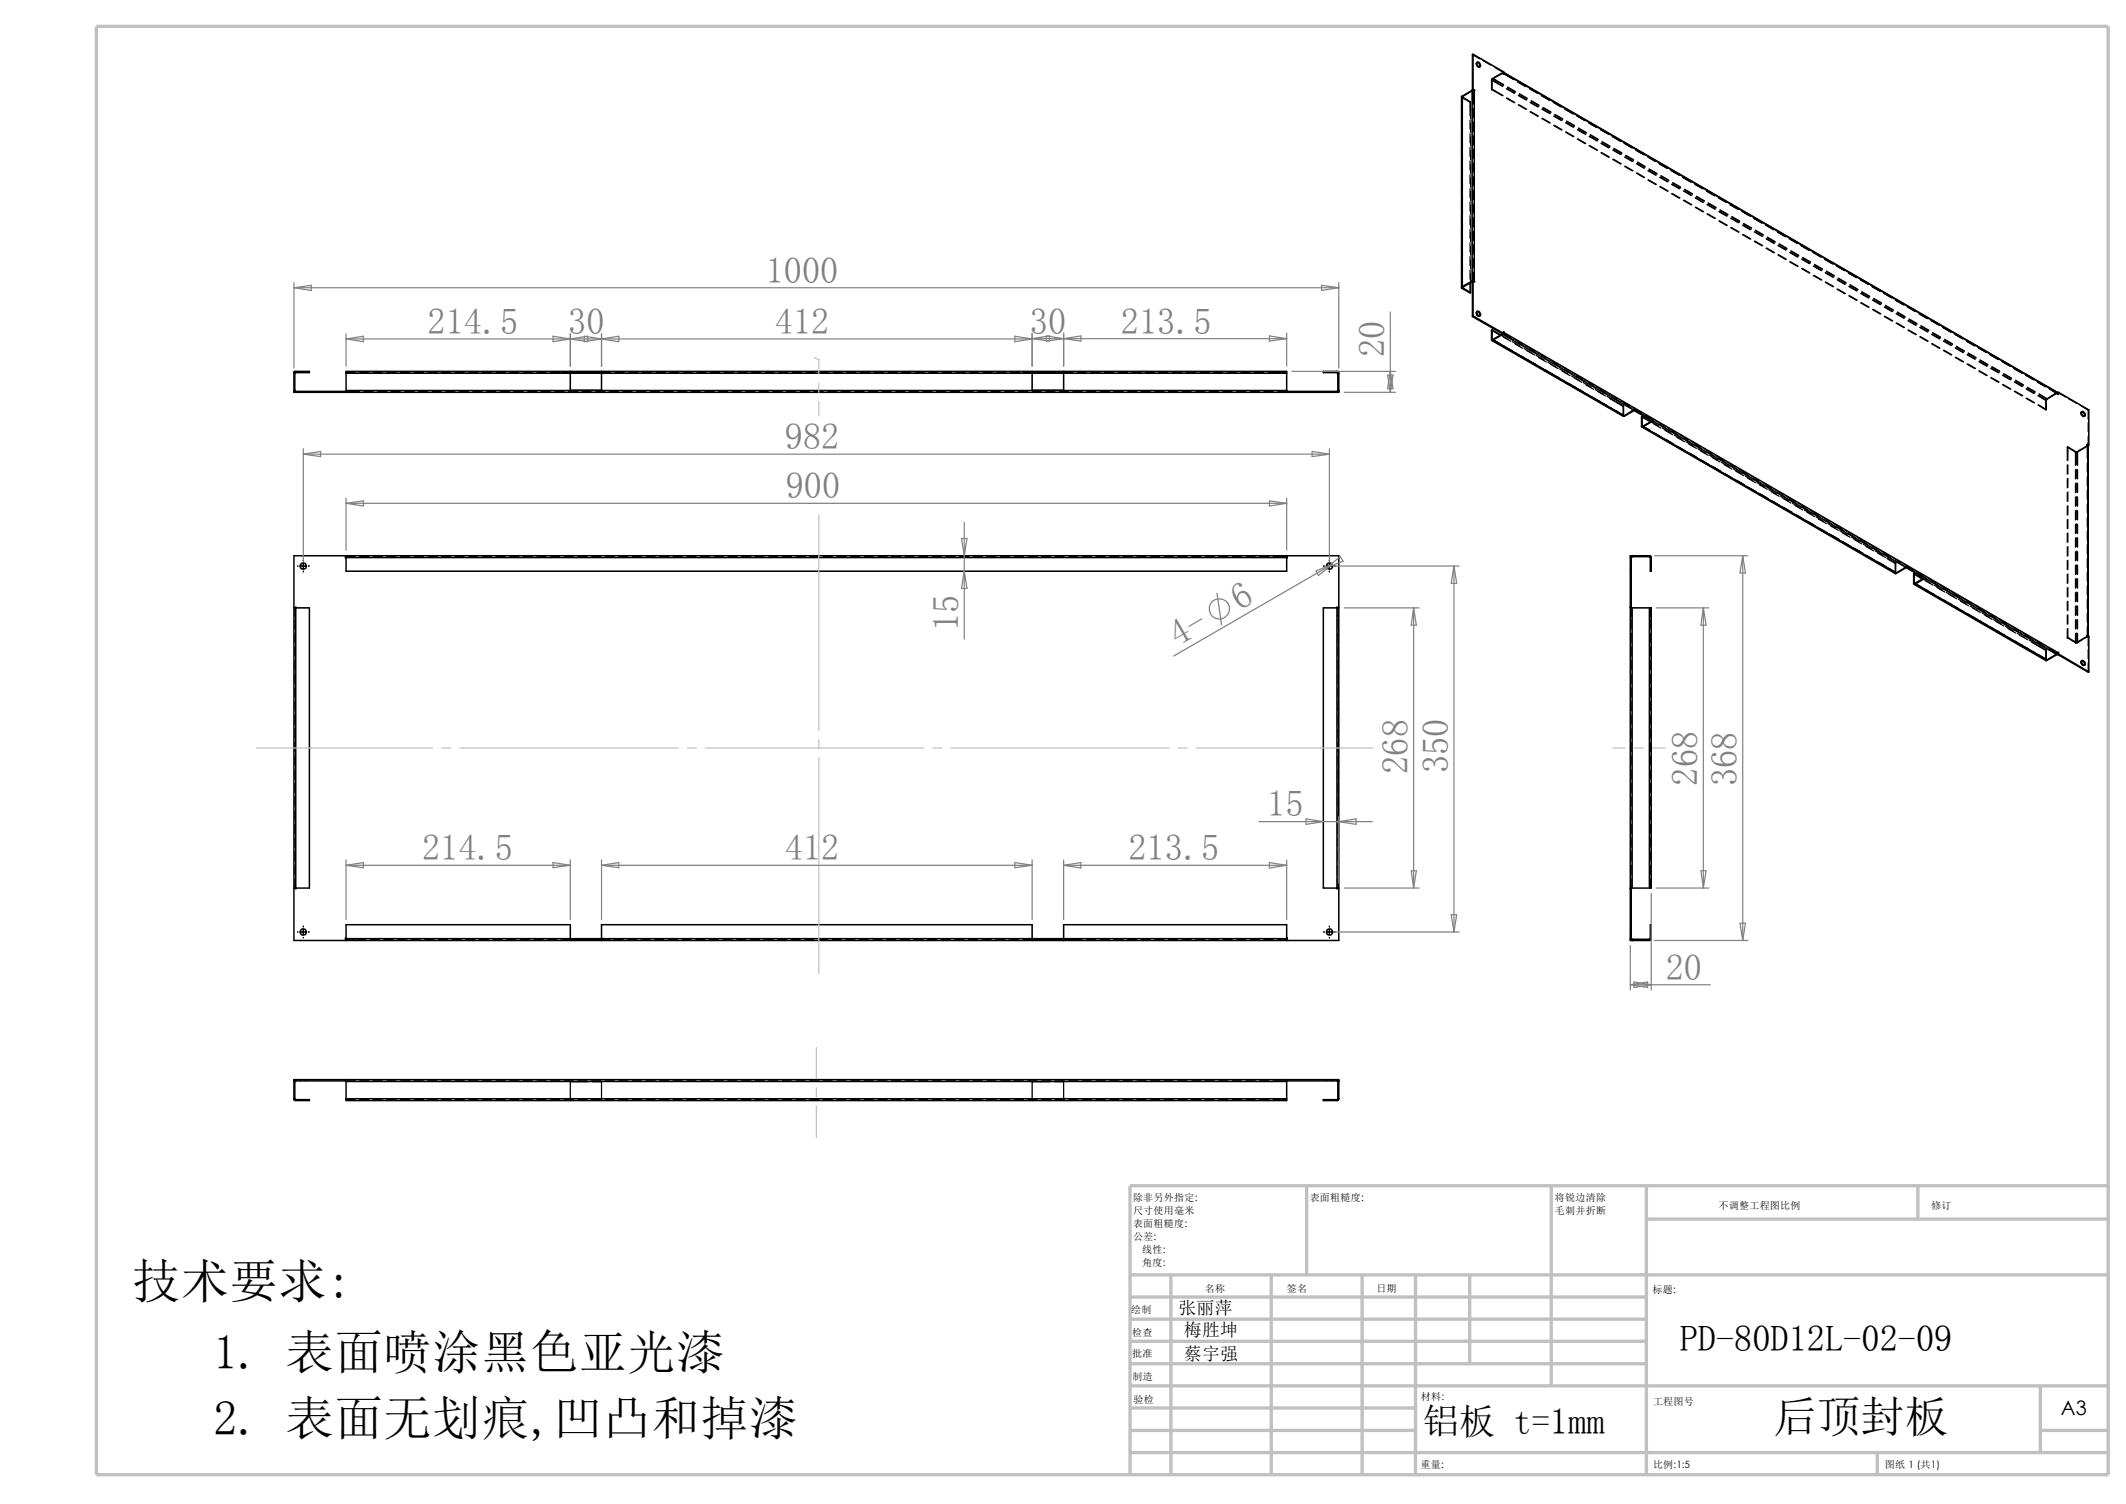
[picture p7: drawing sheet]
<svg xmlns="http://www.w3.org/2000/svg" width="297mm" height="210mm" viewBox="0 0 297 210" stroke-linecap="round" stroke-linejoin="round" font-family="sans-serif">
<defs><g id="words">
<g font-size="6.7">
<text x="18.5" y="181.2">技术要求:</text>
<text x="29.8" y="191.2">1. 表面喷涂黑色亚光漆</text>
<text x="29.8" y="200.4">2. 表面无划痕,凹凸和掉漆</text>
</g>
<text font-size="6.1" x="247.8" y="199.9">后顶封板</text>
<g font-size="5.1" fill="#808080">
<text x="107" y="39.5">1000</text>
<text x="59.7" y="46.6">214.5</text>
<text x="79.4" y="46.6">30</text>
<text x="108.2" y="46.6">412</text>
<text x="143.9" y="46.6">30</text>
<text x="156.6" y="46.6">213.5</text>
<text x="193.4" y="49.8" transform="rotate(-90 193.4 49.8)">20</text>
<text x="109.6" y="62.7">982</text>
<text x="109.8" y="69.6">900</text>
<text x="133.9" y="88.1" transform="rotate(-90 133.9 88.1)">15</text>
<text x="173.2" y="85.3" transform="rotate(-30 173.2 85.3)">6</text>
<text x="164.6" y="90.3" transform="rotate(-30 164.6 90.3)">4-</text>
<text x="202.3" y="108" transform="rotate(-90 202.3 108)">350</text>
<text x="196.7" y="108" transform="rotate(-90 196.7 108)">268</text>
<text x="237.1" y="109.7" transform="rotate(-90 237.1 109.7)">268</text>
<text x="242.7" y="109.8" transform="rotate(-90 242.7 109.8)">368</text>
<text x="177" y="114">15</text>
<text x="59" y="120.1">214.5</text>
<text x="109.6" y="120.1">412</text>
<text x="157.6" y="120.1">213.5</text>
<text x="232.7" y="136.8">20</text>
</g>
<g font-size="5.1">
<text x="234.7" y="188.6">PD-80D12L-02-09</text>
<text x="198.7" y="200.2">铝板 t=1mm</text>
</g>
<text font-size="2.8" x="287.9" y="197.6">A3</text>
<g font-size="2.5">
<text x="164.6" y="183.5">张丽萍</text>
<text x="165.4" y="189.9">蔡宇强</text>
<text x="165.4" y="186.6">梅胜坤</text>
</g>
<g font-size="1.4">
<text x="158.3" y="167.7">除非另外指定:</text>
<text x="183" y="167.7">表面粗糙度:</text>
<text x="217.2" y="167.6">将锐边清除</text>
<text x="158.3" y="169.5">尺寸使用毫米</text>
<text x="158.3" y="171.4">表面粗糙度:</text>
<text x="158.3" y="173.2">公差:</text>
<text x="217.2" y="169.5">毛刺并折断</text>
<text x="240.1" y="168.7">不调整工程图比例</text>
<text x="269.8" y="168.9">修订</text>
<text x="159.6" y="176.8">角度:</text>
<text x="159.6" y="175">线性:</text>
<text x="158" y="183.4">绘制</text>
<text x="168.3" y="180.4">名称</text>
<text x="179.8" y="180.4">签名</text>
<text x="192.3" y="180.4">日期</text>
<text x="230.8" y="180.6">标题:</text>
<text x="158.2" y="189.5">批准</text>
<text x="158.2" y="186.5">检查</text>
<text x="158.2" y="192.7">制造</text>
<text x="158.4" y="195.9">验检</text>
<text x="198.5" y="195.4">材料:</text>
<text x="230.9" y="196.2">工程图号</text>
<text x="198.5" y="204.9">重量:</text>
<text x="230.9" y="204.9">比例:1:5</text>
<text x="263.3" y="204.9">图纸 1 (共1)</text>
</g>
</g></defs>
<g fill="none" stroke="#c0c0c0" stroke-width=".47">
<path d="M13.5 3.7h281v202.2h-281zM157.9 178h136.6M163.6 178v27.9M177.6 178v27.9M182.5 165.6v12.4M190.3 178v27.9M197.7 178v27.9M205.3 178v12.4M216.7 165.6v27.9M230 165.6v40.3M230 170.2h64.5M267.9 165.6v4.6"/>
<path d="M294.5 165.6h-136.6v40.3M157.9 196.6h39.8M157.9 193.5h136.6M157.9 199.7h39.8M157.9 190.4h72.1M157.9 187.3h72.1M157.9 184.2h72.1M157.9 181.1h72.1M285 199.7h9.5M285 193.5v9.3M157.9 202.8h136.6M262.3 202.8v3.1"/>
</g>
<g fill="none" stroke="#000" stroke-width=".17">
<path d="M204.2 13.5v.1M204.2 13.6h.1M204.2 13.6l.1-.1 1.1 .7M204.2 13.5h.1M204.2 13.6l1.2 .7M204.3 13.5v1.9M204.3 15.5v1.8M204.3 17.4v1.8M204.3 19.3v1.8M205.4 14.3v1.8M205.4 16.8v1.2M205.4 18.7v1.2"/>
<path d="M205.4 14.2v2.4M205.4 17.2v1.3M205.4 19.1v1.3M205.4 14.2v.1M205.7 12.6v.1M205.7 7.6l1.1 .6M205.7 12.7v1.8M205.7 15.2v1.2M205.7 17.1v1.2M205.7 19v1.2M205.7 12.7h.2M205.7 12.7l-1.4 .8"/>
<path d="M205.8 12.6l.1 .1M205.9 12.7v1.8M205.9 15.2v1.2M205.9 17.1v1.2M205.9 19v1.2M205.9 12.7h.1M206 12.7h-.1M206.3 8.7l-.1 .2 .1 .3 .4 .2M206.4 8.7h-.1M206.7 9.4h.1M206.8 9.3l-.1 .1M207.2 8.5l1.1 .6"/>
<path d="M208.4 12.5l1.5 .9M208.4 11.2l1.5 .9M208.4 11.2h.1M208.4 12.4l1.6 .9M208.4 11.1l1.6 .9M208.5 11h.1M208.5 11l1.6 .9M208.5 11l-.1 .1v1.4v-1.4M208.5 11l-.1 .1M208.5 10.9l1.6 .9M208.8 9.4l1.2 .7M209.9 10.2l.1 .1"/>
<path d="M209.9 10.1l1.6 .9M209.9 10.1h.2M209.9 10.1v.1M209.9 10.2l.5 .3M209.9 10.1l-1.4 .9M209.9 10.2l-1.4 .8M210 10.1v.2M210 10.3h.1M210 10.2l1.5 .9M210.1 10l-.1 .1M210.1 10.3h-.1M210.4 10.5l1.1 .6"/>
<path d="M210.4 13.7l1.1 .7M210.4 12.4l1.1 .6M210.5 13.7l1.1 .6M210.5 12.4l1.1 .6M210.6 12.1l1.1 .7M210.6 12.2l1.1 .7M212 11.3l1.1 .6M212 11.4l1.2 .7M212 11.4l1.1 .7M212.1 14.6l1.1 .7M212.1 13.3l1.1 .7M212.2 14.6l1.1 .6"/>
<path d="M212.2 13.3l1.1 .6M212.3 13.2l1.1 .6M212.3 13.1l1.1 .6M213.7 12.2l1.1 .7M213.7 12.4l1.1 .6M213.7 15.6l1.1 .7M213.7 14.3l1.1 .6M213.8 15.6l1.1 .6M213.8 14.3l1.1 .6M213.9 14.1l1.1 .6M213.9 14.1l1.1 .7M215.3 13.2l1.1 .6"/>
<path d="M215.3 13.3l1.2 .7M215.4 16.6l1.1 .6M215.4 15.2l1.1 .7M215.5 16.5l1.1 .6M215.5 15.2l1.1 .6M215.6 15.1l1.1 .6M215.6 15l1.1 .6M217 14.1l1.1 .7M217 14.3l1.1 .6M217 17.5l1.1 .7M217 16.2l1.1 .6M217.1 17.5l1.1 .6"/>
<path d="M217.1 16.2l1.1 .6M217.2 16l1.1 .6M217.2 16l1.1 .7M218.6 15.1l1.1 .6M218.6 15.2l1.2 .7M218.7 15.2l1.1 .7M218.7 18.5l1.1 .6M218.7 17.1l1.1 .7M218.8 18.4l1.1 .6M218.8 17.1l1.1 .6M218.9 17l1.1 .6M218.9 16.9l1.1 .6"/>
<path d="M220.3 16l1.1 .7M220.3 16.2l1.1 .6M220.3 19.4l1.1 .7M220.3 18.1l1.1 .7M220.4 19.4l1.1 .6M220.4 18.1l1.1 .6M220.5 17.9l1.1 .6M220.5 17.9l1.1 .7M221.9 17l1.1 .7M221.9 17.1l1.2 .7M222 17.1l1.1 .7M222 19l1.1 .7"/>
<path d="M222.1 19l1.1 .6M222.2 18.9l1.1 .6M222.2 18.8l1.1 .6M223.6 17.9l1.1 .7M223.6 18.1l1.1 .7M223.7 20l1.1 .6M223.8 19.8l1.1 .6M223.8 19.9l1.1 .6M225.2 18.9l1.1 .7M225.2 19l1.2 .7M225.3 19l1.1 .7M226.9 19.9l1.1 .6"/>
<path d="M226.9 20l1.1 .7M204.3 21.2v1.8M204.3 23.1v1.8M204.3 25v1.8M204.3 26.9v1.8M204.3 28.8v1.8M204.3 30.7v1.8M204.3 32.6v1.8M204.3 34.5v1.8M204.3 36.4v1.8M204.3 38.3v1.8M205.4 20.6v1.2"/>
<path d="M205.4 22.5v1.2M205.4 24.4v1.3M205.4 26.3v1.3M205.4 28.2v1.3M205.4 30.1v1.3M205.4 32v1.3M205.4 33.9v1.3M205.4 35.8v1.3M205.4 37.7v1.3M205.4 39.6v1.3M205.4 21v1.3M205.4 22.9v1.3"/>
<path d="M205.4 24.8v1.3M205.4 26.8v1.2M205.4 28.7v1.2M205.4 30.6v1.2M205.4 32.5v1.2M205.4 34.4v1.2M205.4 36.3v1.2M205.4 38.2v1.3M205.7 39.2l.2 .2M205.7 39.3h.2M205.7 38v1.3M205.7 20.9v1.2"/>
<path d="M205.7 22.8v1.2M205.7 24.7v1.3M205.7 26.6v1.3M205.7 28.5v1.3M205.7 30.4v1.3M205.7 32.3v1.3M205.7 34.2v1.3M205.7 36.1v1.3M205.9 38v1.3M205.9 20.9v1.2M205.9 22.8v1.2M205.9 24.7v1.3"/>
<path d="M205.9 26.6v1.3M205.9 28.5v1.3M205.9 30.4v1.3M205.9 32.3v1.3M205.9 34.2v1.3M205.9 36.1v1.3M205.9 39.3v.1M206 39.3h-.1M206 39.3l-.1 .1M222 20.4l1.1 .6M222.1 20.3l1.1 .7M223.6 21.3l1.1 .7"/>
<path d="M223.6 20l1.1 .7M223.7 21.3l1.1 .6M225.3 22.3l1.1 .6M225.3 21l1.1 .6M225.4 22.2l1.1 .7M225.4 20.9l1.1 .6M225.5 20.8l1.1 .6M225.5 20.7l1.1 .6M226.9 23.2l1.1 .7M226.9 21.9l1.1 .7M227 23.2l1.1 .6M227 21.9l1.1 .6"/>
<path d="M227.1 21.7l1.1 .6M227.1 21.8l1.1 .6M228.5 20.8l1.1 .7M228.5 21l1.2 .6M228.6 21l1.1 .6M228.6 24.2l1.1 .6M228.6 22.9l1.1 .6M228.7 24.1l1 .7M228.7 22.8l1 .7M228.8 22.7l1 .6M228.8 22.6l1 .6M230.2 21.8l1 .6"/>
<path d="M230.2 21.9l1.1 .7M230.2 25.1l1.1 .7M230.2 23.8l1.1 .7M230.3 25.1l1.1 .6M230.3 23.8l1.1 .6M230.4 23.6l1.1 .6M230.4 23.7l1.1 .6M231.8 22.7l1.1 .7M231.8 22.9l1.2 .6M231.9 26.1l1.1 .6M231.9 24.8l1.1 .6M231.9 26l1.1 .7"/>
<path d="M231.9 24.7l1.1 .7M232 24.6l1.1 .6M232 24.5l1.1 .6M233.4 23.7l1.1 .6M233.4 23.8l1.1 .6M233.5 23.8l1.1 .7M233.5 27.1l1.1 .6M233.5 25.7l1.1 .7M233.6 27l1.1 .6M233.6 25.7l1.1 .6M233.7 25.5l1.1 .6M233.7 25.6l1.1 .6"/>
<path d="M235.1 24.6l1.1 .7M235.1 24.8l1.2 .6M235.2 28l1.1 .6M235.2 26.7l1.1 .6M235.2 27.9l1.1 .7M235.2 26.6l1.1 .7M235.3 26.5l1.1 .6M235.3 26.4l1.1 .7M236.7 25.6l1.1 .6M236.7 25.7l1.1 .6M236.8 25.7l1.1 .7M236.8 29l1.1 .6"/>
<path d="M236.8 27.6l1.1 .7M236.9 28.9l1.1 .6M236.9 27.6l1.1 .6M237 27.4l1.1 .6M237 27.5l1.1 .6M238.4 26.5l1.1 .7M238.4 26.7l1.2 .6M238.4 26.7l1.1 .6M238.5 29.9l1.1 .6M238.5 28.6l1.1 .6M238.5 29.8l1.1 .7M238.5 28.5l1.1 .7"/>
<path d="M238.6 28.4l1.1 .6M238.6 28.3l1.1 .7M240 27.5l1.1 .6M240 27.6l1.2 .7M240.1 30.9l1.1 .6M240.1 29.5l1.1 .7M240.2 30.8l1.1 .7M240.2 29.5l1.1 .6M240.3 29.3l1.1 .6M240.3 29.4l1.1 .6M241.7 28.4l1.1 .7M241.7 28.6l1.2 .7"/>
<path d="M241.7 28.6l1.1 .6M241.8 31.8l1.1 .6M241.8 30.5l1.1 .6M241.9 31.7l1.1 .7M241.9 30.4l1.1 .7M241.9 30.3l1.1 .6M241.9 30.2l1.1 .7M243.3 29.4l1.1 .6M243.3 29.5l1.2 .7M243.4 32.8l1.1 .6M243.4 31.5l1.1 .6M243.5 32.7l1.1 .7"/>
<path d="M243.5 31.4l1.1 .6M243.6 31.2l1.1 .6M243.6 31.3l1.1 .6M245 30.4l1.1 .6M245 30.5l1.2 .7M245 30.5l1.1 .6M245.1 33.7l1.1 .6M245.1 32.4l1.1 .6M245.2 33.7l1.1 .6M245.2 32.3l1.1 .7M245.2 32.2l1.1 .7M245.2 32.1l1.1 .7"/>
<path d="M246.6 31.3l1.1 .6M246.6 31.4l1.2 .7M246.7 34.7l1.1 .6M246.7 33.4l1.1 .6M246.8 34.6l1.1 .7M246.8 33.3l1.1 .7M246.9 33.1l1.1 .6M246.9 33.2l1.1 .6M248.3 32.3l1.1 .6M248.3 32.4l1.2 .7M248.3 32.4l1.1 .6M248.4 35.6l1.1 .6"/>
<path d="M248.4 34.3l1.1 .6M248.5 35.6l1.1 .6M248.5 34.2l1.1 .7M248.5 34.1l1.1 .7M248.5 34l1.1 .7M249.9 33.2l1.1 .6M249.9 33.3l1.2 .7M250 36.6l1.1 .6M250 35.3l1.1 .6M250.1 36.5l1.1 .7M250.1 35.2l1.1 .7M250.2 35l1.1 .6"/>
<path d="M250.2 35.1l1.1 .6M251.6 34.2l1.1 .6M251.6 34.3l1.2 .7M251.6 34.3l1.1 .6M251.7 37.5l1.1 .6M251.7 36.2l1.1 .6M251.8 37.5l1.1 .6M251.8 36.2l1.1 .6M251.8 36l1.1 .7M251.8 35.9l1.1 .7M253.2 35.1l1.1 .6M253.2 35.2l1.2 .7"/>
<path d="M253.3 38.5l1.1 .6M253.3 37.2l1.1 .6M253.4 38.4l1.1 .7M253.4 37.1l1.1 .7M253.5 36.9l1.1 .6M253.5 37l1.1 .6M254.9 36.1l1.1 .6M254.9 36.2l1.1 .6M254.9 36.2l1.2 .7M255 39.4l1.1 .6M255 38.1l1.1 .6M255.1 39.4l1.1 .6"/>
<path d="M255.1 38.1l1.1 .6M255.1 37.9l1.1 .7M255.1 37.8l1.1 .7M256.5 37l1.1 .6M256.5 37.1l1.2 .7M256.6 37.1l1.1 .7M256.6 39.1l1.1 .6M256.7 39l1.1 .7M256.8 38.9l1.1 .6M256.8 38.8l1.1 .7M258.2 38l1.1 .6M258.2 38.1l1.1 .6"/>
<path d="M258.2 38.1l1.2 .7M258.4 40l1.1 .6M258.4 39.8l1.1 .7M258.4 39.8l1.1 .6M259.8 38.9l1.1 .6M259.8 39l1.2 .7M259.9 39l1.1 .7M261.5 39.9l1.1 .6M41.1 54.7l.1 .1h.1v-.1M41.4 54.7v.1M41.9 54.7v.1M42.8 54.7v.1"/>
<path d="M48.3 54.7h1.9M48.3 52h1.3M50.2 52h1.3M50.8 54.7h1.3M52.2 52h1.2M52.7 54.7h1.3M54.1 52h1.2M54.7 54.7h1.2M56 52h1.2M56.6 54.7h1.2M57.9 52h1.2M58.5 54.7h1.2"/>
<path d="M59.8 52h1.2M60.4 54.7h1.2M61.7 52h1.2M62.3 54.7h1.2M63.6 52h1.3M64.2 54.7h1.2M65.5 52h1.3M66.1 54.7h1.3M67.4 52h1.3M68 54.7h1.3M69.3 52h1.3M69.9 54.7h1.3"/>
<path d="M71.2 52h1.3M71.8 54.7h1.3M73.1 52h1.3M73.7 54.7h1.3M75 52h1.3M75.6 54.7h1.3M76.9 52h1.3M77.5 54.7h1.3M78.4 52h1.3M79.4 54.7h1.3M81.3 54.7h1.3M83.2 54.7h1.3"/>
<path d="M84 52h1.3M85.1 54.7h1.3M85.9 52h1.3M87 54.7h1.3M87.8 52h1.3M88.9 54.7h1.3M89.7 52h1.3M90.8 54.7h1.3M91.7 52h1.2M92.8 54.7h1.2M93.6 52h1.2M94.7 54.7h1.2"/>
<path d="M95.5 52h1.2M96.6 54.7h1.2M97.4 52h1.2M98.5 54.7h1.2M99.3 52h1.2M100.4 54.7h1.2M101.2 52h1.2M102.3 54.7h1.2M103.1 52h1.3M104.2 54.7h1.3M105 52h1.3M106.1 54.7h1.3"/>
<path d="M106.9 52h1.3M108 54.7h1.3M108.8 52h1.3M109.9 54.7h1.3M110.7 52h1.3M111.8 54.7h1.3M112.6 52h1.3M113.7 54.7h1.3M114.5 52h1.3M115.6 54.7h1.3M116.4 52h1.3M117.5 54.7h1.3"/>
<path d="M118.3 52h1.3M119.4 54.7h1.3M120.2 52h1.3M121.3 54.7h1.3M122.1 52h1.3M123.2 54.7h1.3M124 52h1.3M125.1 54.7h1.3M125.9 52h1.3M127 54.7h1.3M127.8 52h1.3M128.9 54.7h1.3"/>
<path d="M129.8 52h1.2M130.9 54.7h1.2M131.7 52h1.2M132.8 54.7h1.2M133.6 52h1.2M134.7 54.7h1.2M135.5 52h1.2M136.6 54.7h1.2M137.4 52h1.2M138.5 54.7h1.2M139.3 52h1.2M140.4 54.7h1.2"/>
<path d="M141.2 52h1.3M142.3 54.7h1.3M142.9 52h1.3M144.2 54.7h1.3M146.1 54.7h1.3M148 54.7h1.3M148.6 52h1.3M149.9 54.7h1.3M150.5 52h1.3M151.8 54.7h1.3M152.4 52h1.3M153.7 54.7h1.3"/>
<path d="M154.3 52h1.3M155.6 54.7h1.3M156.2 52h1.3M157.5 54.7h1.3M158.1 52h1.3M159.4 54.7h1.3M160 52h1.3M161.3 54.7h1.3M161.9 52h1.3M163.2 54.7h1.3M163.8 52h1.3M165.1 54.7h1.3"/>
<path d="M165.7 52h1.3M167 54.7h1.3M167.6 52h1.3M169 54.7h1.2M169.5 52h1.3M170.9 54.7h1.2M171.4 52h1.3M172.8 54.7h1.2M173.4 52h1.2M174.7 54.7h1.2M175.3 52h1.2M176.6 54.7h1.2"/>
<path d="M177.2 52h1.2M178.5 54.7h1.2M178.5 52h1.2M185.3 54.7v.1M186.2 54.7v.1M186.7 54.7v.1M186.8 54.7v.1l.2-.1M204.2 40v.3M206.3 43.5l-.1 .2 .1 .3 .4 .2M206.3 43.5h.1M206.4 43.5h-.1M206.7 44.1v.1"/>
<path d="M206.8 44.1l-.1 .1M208.4 47.4l1 .6M208.4 46.1l1 .6M208.5 47.4l1.1 .6M208.5 47.4l7.7 4.5M209.7 46.8l1 .6M209.9 46.6h.1M209.9 46.6l1.6 .9M210 46.4v.3M210 46.4h.1M210 48.3l1.1 .7M210 47l1.1 .7"/>
<path d="M210 46.4v.2M210.1 46.5l1 .6M210.1 46.4h-.1M210.1 48.3l1.1 .7M211.3 47.7l1.1 .6M211.6 47.4l1.1 .6M211.6 49.3l1.1 .7M211.6 48l1.1 .6M211.8 49.3l1.1 .7M212 47.8l1.1 .6M212.9 48.7l1.1 .6M213.3 48.4l1.1 .6"/>
<path d="M213.3 50.2l1.1 .7M213.3 48.9l1.1 .7M213.7 48.7l1.1 .7M214.6 49.6l1.1 .6M214.9 49.3l1.1 .7M214.9 51.2l1.1 .7M214.9 49.9l1.1 .6M215.1 51.2l1.1 .7M215.3 49.7l1.1 .6M215.8 51.6l1.1 .6M216.2 50.6l1.1 .6M216.6 50.3l1.1 .6"/>
<path d="M216.6 52.2l1.1 .6M216.6 50.8l1.1 .7M216.7 52.2l2.8 1.6M217 50.6l1.1 .7M217.9 51.5l1.1 .7M218.2 51.2l1.1 .7M218.2 53.1l1.1 .7M218.2 51.8l1.1 .7M218.4 53.1l1.1 .7M218.6 51.6l1.1 .6M219.1 53.5l1.1 .6M219.5 52.5l1.1 .6"/>
<path d="M219.9 52.2l1.1 .6M219.9 54.1l1.1 .6M219.9 52.7l1.1 .7M220 54.1l2.8 1.6M220.3 52.5l1.1 .7M221.2 53.4l1.1 .7M221.5 53.1l1.1 .7M221.5 55l1.1 .7M221.5 53.7l1.1 .7M221.7 55l1.1 .7M221.9 53.5l1.1 .6M222.4 55.4l1.1 .6"/>
<path d="M222.8 54.4l1.1 .6M223.2 54.1l1.1 .6M223.2 56l1.1 .6M223.2 54.7l1.1 .6M223.3 56l3.6 2M223.6 54.4l1.1 .7M224.5 55.3l1.1 .7M224.8 55l1.1 .7M224.8 56.9l1.9 1.1M224.8 55.6l1.9 1.1M225 56.9l1.8 1.1M225.2 55.4l1.1 .6"/>
<path d="M225.7 57.3l1.1 .7h-.1M225.7 56l1.1 .6M226.5 56l1.1 .6M226.8 58v-1.3h-.1l.1 1.4M226.8 58h.1M226.9 56.3l1.1 .7M226.9 58v.1M228.1 56.9l1.1 .7M228.3 57.2l-1.4 .8M228.3 57.2v.1M228.3 57.2l1.1 .6M228.5 57.3l1.1 .7"/>
<path d="M229.3 59.5l1.1 .6M229.3 58.2l1.1 .6M229.4 59.5l1.1 .6M229.5 59.5l1 .6-1-.6M229.8 57.9l1.1 .6M229.8 58l1 .7M230.2 58.3l1 .6M230.6 58.8l1.1 .7M230.8 58.8l.1-.1v.1M230.9 59.1l1.1 .7M231.4 58.8l1.1 .7M231.8 59.2l1.1 .7"/>
<path d="M232.2 59.8l1.1 .6M233.1 59.8l1.1 .7M256.6 40.4l1.1 .6M256.7 40.3l1.1 .7M258.3 41.3l1.1 .7M258.3 40l1.1 .6M258.4 41.3l1.1 .6M259.9 42.3l1.1 .6M259.9 41l1.1 .6M260 42.2l1.1 .7M260 40.9l1.1 .7M260.1 40.8l1.1 .6"/>
<path d="M260.1 40.7l1.1 .7M261.5 40l1.2 .7M261.6 43.2l1.1 .7M261.6 41.9l1.1 .6M261.7 43.2l1.1 .6M261.7 41.9l1.1 .6M261.7 41.7l1.1 .7M261.7 41.7l1.1 .6M263.1 40.8l1.1 .6M263.1 40.9l1.2 .7M263.2 40.9l1.1 .7M263.2 44.2l1.1 .6"/>
<path d="M263.2 42.9l1.1 .6M263.3 44.2l1.1 .6M263.3 42.8l1.1 .7M263.4 42.7l1.1 .6M263.4 42.6l1.1 .7M264.8 41.8l1.1 .6M264.8 41.9l1.2 .7M264.9 45.1l1.1 .7M264.9 43.8l1.1 .6M265 45.1l1.1 .6M265 43.8l1.1 .6M265 43.6l1.1 .7"/>
<path d="M265 43.6l1.1 .6M266.4 42.7l1.1 .6M266.4 42.8l1.2 .7M266.5 42.8l1.1 .7M266.5 46.1l1.1 .6M266.5 44.8l1.1 .6M266.6 46.1l1.1 .6M266.6 44.7l1.1 .7M266.7 44.6l1.1 .7M266.7 44.5l1.1 .7M268.1 43.7l1.1 .6M268.1 43.8l1.2 .7"/>
<path d="M268.2 47l1.1 .7M268.2 45.7l1.1 .7M268.3 47l1.1 .6M268.3 45.7l1.1 .6M268.4 45.6l1.1 .6M268.4 45.5l1.1 .6M269.7 44.6l1.1 .7M269.7 44.7l1.2 .7M269.8 44.7l1.1 .7M269.8 48l1.1 .6M269.8 46.7l1.1 .6M269.9 48l1.1 .6"/>
<path d="M269.9 46.7l1.1 .6M270 46.5l1.1 .7M270 46.4l1.1 .7M271.4 45.6l1.1 .6M271.4 45.7l1.2 .7M271.5 48.9l1.1 .7M271.5 47.6l1.1 .7M271.6 48.9l1.1 .6M271.6 47.6l1.1 .6M271.7 47.5l1.1 .6M271.7 47.4l1.1 .6M273 46.5l1.2 .7"/>
<path d="M273 46.7l1.2 .6M273.1 46.7l1.1 .6M273.1 49.9l1.1 .6M273.1 48.6l1.1 .6M273.2 49.9l1.1 .6M273.2 48.6l1.1 .6M273.3 48.4l1.1 .7M273.3 48.3l1.1 .7M274.7 47.5l1.1 .6M274.7 47.6l1.2 .7M274.8 50.8l1.1 .7M274.8 49.5l1.1 .7"/>
<path d="M274.9 50.8l1.1 .6M274.9 49.5l1.1 .6M275 49.4l1.1 .6M275 49.3l1.1 .6M276.4 48.4l1.1 .7M276.4 48.6l1.1 .6M276.4 51.8l1.1 .7M276.4 50.5l1.1 .6M276.5 51.8l1.1 .6M276.5 50.5l1.1 .6M276.6 50.3l1.1 .7M276.6 50.2l1.1 .7"/>
<path d="M278 49.4l1.1 .6M278 49.5l1.2 .7M278 49.5l1.1 .7M278.1 52.7l1.1 .7M278.1 51.4l1.1 .7M278.2 52.7l1.1 .6M278.2 51.4l1.1 .6M278.3 51.3l1.1 .6M278.3 51.2l1.1 .6M279.7 50.3l1.1 .7M279.7 50.5l1.1 .6M279.7 53.7l1.1 .7"/>
<path d="M279.7 52.4l1.1 .6M279.8 53.7l1.1 .6M279.8 52.4l1.1 .6M279.9 52.2l1.1 .7M279.9 52.2l1.1 .6M281.3 51.3l1.1 .6M281.3 51.4l1.2 .7M281.3 51.4l1.1 .7M281.4 54.7l1.1 .6M281.4 53.3l1.1 .7M281.5 54.6l1.1 .6M281.5 53.3l1.1 .6"/>
<path d="M281.6 53.2l1.1 .6M281.6 53.1l1.1 .6M283 52.2l1.1 .7M283 52.4l1.1 .6M283 55.6l1.1 .7M283 54.3l1.1 .6M283.1 55.6l1.1 .6M283.1 54.3l1.1 .6M283.2 54.1l1.1 .7M283.2 54.1l1.1 .6M284.6 53.2l1.1 .6M284.6 53.3l1.2 .7"/>
<path d="M284.6 53.3l1.1 .7M284.7 56.6l1.1 .6M284.8 56.5l1.1 .7M284.8 55.2l1.1 .7h-.1l-1.1-.7M284.9 55.1l1.1 .7M284.9 55l1.1 .7M285.9 57.2h-.1M286 55.7l-.2 .1v1.4M286 55.8h-.1v1.4M286 55.7v.1M286.3 54.1l1.1 .7M286.3 54.3l1.1 .7 .1-.1"/>
<path d="M286.3 54.3l1.1 .6M287.4 54.8h.1v.2M287.4 54.9v.1M287.4 54.9l-1.4 .9M287.4 54.8v.1M287.4 54.8l-1.4 .9M287.4 55h.1M287.4 54.8l1.1 .7M287.5 55h-.1M287.6 55h-.1M289 55.7l1.1 .6M290.6 56.6l1.1 .7"/>
<path d="M290.8 57.5l-.1 .1v.3l.3 .3 .2-.1M290.9 57.4l-.1 .1M291.3 58.1h-.2M291.7 57.3v1.2M291.7 59v1.3M291.8 57.2l-.1 .1M41.6 79h.1M42 79h.7M42.4 78.2v.1M42.4 78.7v.7M42.4 79.8h.1M43.1 79h.1"/>
<path d="M48.3 77.7h1.3M50.2 77.7h1.3M52.2 77.7h1.2M54.1 77.7h1.2M56 77.7h1.2M57.9 77.7h1.2M59.8 77.7h1.2M61.7 77.7h1.2M63.6 77.7h1.3M65.5 77.7h1.3M67.4 77.7h1.3M69.3 77.7h1.3"/>
<path d="M71.2 77.7h1.3M73.1 77.7h1.3M75 77.7h1.3M76.9 77.7h1.3M78.8 77.7h1.3M80.7 77.7h1.3M82.6 77.7h1.3M84.5 77.7h1.3M86.4 77.7h1.3M88.3 77.7h1.3M90.3 77.7h1.2M92.2 77.7h1.2"/>
<path d="M94.1 77.7h1.2M96 77.7h1.2M97.9 77.7h1.2M99.8 77.7h1.2M101.7 77.7h1.3M103.6 77.7h1.3M105.5 77.7h1.3M107.4 77.7h1.3M109.3 77.7h1.3M111.2 77.7h1.3M113.1 77.7h1.3M115 77.7h1.3"/>
<path d="M116.9 77.7h1.3M118.8 77.7h1.3M120.7 77.7h1.3M122.6 77.7h1.3M124.5 77.7h1.3M126.4 77.7h1.3M128.4 77.7h1.2M130.3 77.7h1.2M132.2 77.7h1.2M134.1 77.7h1.2M136 77.7h1.2M137.9 77.7h1.2"/>
<path d="M139.8 77.7h1.3M141.7 77.7h1.3M143.6 77.7h1.3M145.5 77.7h1.3M147.4 77.7h1.3M149.3 77.7h1.3M151.2 77.7h1.3M153.1 77.7h1.3M155 77.7h1.3M156.9 77.7h1.3M158.8 77.7h1.3M160.7 77.7h1.3"/>
<path d="M162.6 77.7h1.3M164.5 77.7h1.3M166.5 77.7h1.2M168.4 77.7h1.2M170.3 77.7h1.2M172.2 77.7h1.2M174.1 77.7h1.2M176 77.7h1.2M177.9 77.7h1.8M184.9 79h.1M185.4 79h.7M185.7 78.2v.1"/>
<path d="M185.7 78.7v.7M185.7 79.8h.1M186.5 79h.1M227.8 77.9h.1M227.8 78.6h.1M227.8 79.5h.1M227.9 77.6l-.1 .1v.2h.1M230.7 60.2l1.5 .9M230.9 60.5l1.1 .6M232.4 61.2l1.4 .8M232.6 61.4l1.1 .6M232.6 60.1l1.1 .6"/>
<path d="M232.7 61.4l1.1 .6M233.4 60.2l1.1 .6M233.9 60.7l1.1 .7M234 62.1l1.5 .9M234.2 62.4l1.1 .6M234.2 61l1.1 .7M234.7 60.7l1.1 .7M235.1 61.1l1.1 .7M235.5 61.7l1.1 .6M235.7 63.1l1.5 .8M235.9 63.3l1.1 .6M235.9 62l1.1 .6"/>
<path d="M236 63.3l1.1 .6M236.4 61.7l1.1 .7M236.7 62.1l1.1 .6M237.2 62.7l1.1 .6M237.3 64.1l1.5 .8M237.5 64.3l1.1 .6M237.5 62.9l1.1 .7M238 62.7l1.1 .6M238.4 63l1.1 .7M238.8 63.6l1.1 .6M239 65l1.5 .8M239.2 65.2l1.1 .6"/>
<path d="M239.2 63.9l1.1 .6M239.3 65.2l1.1 .6M239.7 63.6l1.1 .7M240 64l1.1 .6M240.5 64.6l1.1 .6M240.6 66l1.5 .8M240.8 66.2l1.1 .6M240.8 64.9l1.1 .6M241.3 64.6l1.1 .6M241.7 64.9l1.1 .7M242.1 65.5l1.1 .6M242.3 66.9l1.5 .8"/>
<path d="M242.5 65.8l1.1 .6M242.5 67.1l1.1 .6M242.6 67.1l1.1 .6M243 65.5l1.1 .7M243.3 65.9l1.1 .6M243.8 66.5l1.1 .6M243.9 67.9l1.5 .8M244.1 68.1l1.1 .6M244.1 66.8l1.1 .6M244.6 66.5l1.1 .6M245 66.8l1.1 .7M245.4 67.4l1.1 .6"/>
<path d="M245.6 68.8l1.5 .8M245.8 67.7l1.1 .6M245.8 69l1.1 .6M245.9 69l1.1 .6M246.3 67.4l1.1 .7M246.6 67.8l1.1 .6M247.1 68.4l1.1 .6M247.2 69.8l1.5 .8M247.4 70l1.1 .6M247.4 68.7l1.1 .6M247.6 70l1.1 .6M247.9 68.4l1.1 .6"/>
<path d="M248.3 68.7l1.1 .7M248.8 69.3l1.1 .6M248.9 70.7l1.5 .8M249.1 69.6l1.1 .6M249.1 70.9l1.1 .6M249.2 70.9l1.1 .6M249.6 69.3l1.1 .7M249.9 69.7l1.1 .6M250.4 70.3l1.1 .6M250.5 71.7l1.5 .8M250.7 71.9l1.1 .6M250.7 70.6l1.1 .6"/>
<path d="M250.9 71.9l1.1 .6M251.2 70.3l1.1 .6M251.6 70.7l1.1 .6M252.1 71.2l1.1 .6M252.2 72.6l1.5 .8M252.4 71.5l1.1 .6M252.4 72.8l1.1 .6M252.9 71.2l1.1 .7M253.2 71.6l1.1 .6M253.7 72.2l1.1 .6M253.8 73.6l1.5 .8M254 73.8l1.1 .6"/>
<path d="M254 72.5l1.1 .6M254.2 73.8l1.1 .6M254.6 72.2l1.1 .6M254.9 72.6l1.1 .6M255.4 73.1l1.1 .6M255.5 74.5l1.5 .9M255.7 73.4l1.1 .6M255.7 74.7l1.1 .7M256.2 73.2l1.1 .6M256.5 73.5l1.1 .6M257 74.1l1.1 .6M257.1 75.5l1.5 .8"/>
<path d="M257.3 75.7l1.1 .6M257.3 74.4l1.1 .6M257.5 75.7l1.1 .6M257.9 74.1l1.1 .6M258.2 74.5l1.1 .6M258.7 75l1.1 .6M258.8 76.4l1.5 .9M259 75.3l1.1 .6M259 76.6l1.1 .7M259.5 75.1l1.1 .6M259.8 75.4l1.1 .6M260.3 76l1.1 .6"/>
<path d="M260.4 77.4l1.5 .8M260.6 77.6l1.1 .6M260.6 76.3l1.1 .6M260.8 77.6l1.1 .6M261.2 76l1.1 .6M261.5 76.4l1.1 .6M262 76.9l1.1 .7M262.1 78.3l1.5 .9M262.3 77.2l1.1 .7M262.3 78.5l1.1 .7M262.8 77l1.1 .6M263.1 77.3l1.1 .6"/>
<path d="M263.6 77.9l1.2 .7M263.7 79.3l1 .7M263.7 78l1 .7M263.7 79.3l1.1 .6v.1M263.8 79.3l1.1 .7M264.1 79.5l.7 .5M264.5 77.9l1.1 .6M264.8 78.3l1.1 .6M264.8 78.6v.1v1.4M264.8 80h.1M264.8 78.6v1.4M264.9 80v.1"/>
<path d="M266.1 78.9l1.1 .6M266.3 79.2l-1.4 .8M266.3 79.2h.1M266.3 79.2l1.1 .6M266.4 79.2l1.1 .6M267.7 79.8l1.1 .6M288.8 62.4v1.9M288.8 64.9v1.3M288.8 66.8v1.3M288.8 68.7v1.3M288.8 70.7v1.2M288.8 72.6v1.2"/>
<path d="M288.8 74.5v1.2M288.8 76.4v1.2M288.8 78.3v1.2M288.8 62.4l1.1 .7M288.9 62.4l1.1 .7M288.9 62.4v1.9M288.9 64.9v1.3M288.9 66.8v1.3M288.9 68.7v1.3M288.9 70.6v1.3M288.9 72.5v1.3M288.9 74.4v1.3"/>
<path d="M288.9 76.3v1.3M288.9 78.2v1.3M288.9 62.4h-.1M289.9 63.1v1.9M289.9 65.6v1.3M289.9 67.5v1.3M289.9 69.4v1.3M289.9 71.3v1.3M289.9 73.2v1.3M289.9 75.1v1.3M289.9 77v1.3M289.9 79v1.2"/>
<path d="M289.9 63.1h.3M290 63.1v1.8M290 65.5v1.3M290 67.4v1.3M290 69.3v1.3M290 71.2v1.3M290 73.2v1.2M290 75.1v1.2M290 77v1.2M290 78.9v1.2M290 63.1h.2M290 63.1h-.1"/>
<path d="M290.2 63.1v1.8M290.2 65.5v1.3M290.2 67.4v1.3M290.2 69.3v1.3M290.2 71.2v1.3M290.2 73.2v1.2M290.2 75.1v1.2M290.2 77v1.2M290.2 78.9v1.2M290.2 63.1h.1M290.2 63.1v1.9M290.2 65.6v1.3"/>
<path d="M290.2 67.5v1.3M290.2 69.4v1.3M290.2 71.3v1.3M290.2 73.2v1.3M290.2 75.1v1.3M290.2 77v1.3M290.2 79v1.2M291.5 62.1h.1M291.5 62.1l.1 1.9M291.5 62.1l.2 .1M291.6 64.6v1.3M291.6 66.5v1.3"/>
<path d="M291.6 68.5v1.2M291.6 70.4v1.2M291.6 72.3v1.2M291.6 74.2v1.2M291.6 76.1v1.2M291.6 78v1.2M291.6 79.9v1.3M291.6 62.2v1.9M291.6 62.2h.1M291.6 62.2l-1.4 .9M291.6 62.2l.1 .1M291.6 64.7v1.3"/>
<path d="M291.6 66.6v1.3M291.6 68.5v1.3M291.6 70.4v1.3M291.6 72.3v1.3M291.6 74.2v1.3M291.6 76.1v1.3M291.6 78v1.3M291.6 62l-.1 .1M291.7 62.1h-.2M291.7 62.3l-1.5 .8M291.7 60.9v1.4M41.2 84.9v1.2"/>
<path d="M41.2 86.5v1.3M41.2 88.4v1.3M41.2 90.3v1.3M41.2 92.2v1.3M41.2 94.1v1.3M41.2 96.1v1.2M41.2 98v1.2M41.2 99.9v1.2M186.9 84.9v1.2M186.9 86.5v1.3M186.9 88.4v1.3M186.9 90.3v1.3"/>
<path d="M186.9 92.2v1.3M186.9 94.1v1.3M186.9 96.1v1.2M186.9 98v1.2M186.9 99.9v1.2M227.9 84.9v1.2M227.9 86.5v1.3M227.9 88.4v1.3M227.9 90.3v1.3M227.9 92.2v1.3M227.9 94.1v1.3M227.9 96.1v1.2"/>
<path d="M227.9 98v1.2M227.9 99.9v1.2M230.5 84.9v1.2M230.5 86.5v1.3M230.5 88.4v1.3M230.5 90.3v1.3M230.5 92.2v1.3M230.5 94.1v1.3M230.5 96.1v1.2M230.5 98v1.2M230.5 99.9v1.2M267.3 81.5l1.1 .6"/>
<path d="M267.3 80.1l1.1 .7M267.5 81.4l1 .7M267.8 80l1.1 .6M268.1 80.2l1.1 .6M268.6 82.1l-1.1-.7 1.9 1.1M268.6 80.8l1.1 .6M268.9 80.6v.2M268.9 80.6l-.1 .1M268.9 82.4l1.1 .7M268.9 81.1l1.1 .6M269.1 82.4l2.8 1.6M269.4 80.8l1.1 .6"/>
<path d="M269.7 81.1l1.1 .6M270.3 81.7l1.1 .7M270.6 83.4l1.1 .6M270.6 82l1.1 .7M270.7 83.4l1.1 .6M271 81.7l1.1 .6M271.4 82.1l1.1 .6M271.6 83.8l1.1 .6M271.9 82.7l1.1 .7M272.2 84.3l1.1 .7M272.2 83l1.1 .6M272.4 84.3l2.8 1.6"/>
<path d="M272.7 82.7l1.1 .6M273 83l1.2 .7M273.6 83.7l1.1 .6M273.9 85.3l1.1 .6M273.9 83.9l1.1 .7M274 85.3l1.1 .6M274.3 83.6l1.1 .6M274.7 84l1.1 .6M274.9 85.7l1.1 .6M275.2 84.6l1.1 .7M275.5 86.2l1.1 .7M275.5 84.9l1.1 .6"/>
<path d="M275.7 86.2l2.8 1.6M276 84.6l1.1 .6M276.4 84.9l1.1 .7M276.9 85.6l1.1 .6M277.2 87.2l1.1 .6M277.2 85.9l1.1 .6M277.3 87.2l1.1 .6M277.6 85.5l1.1 .6M278 85.9l1.1 .6M278.2 87.6l1.1 .6M278.5 86.5l1.1 .7M278.8 88.1l1.2 .7"/>
<path d="M278.8 86.8l1.2 .6M279 88.1l2.8 1.6M279.3 86.5l1.1 .6M279.7 86.8l1.1 .7M280.2 87.5l1.1 .6M280.5 89.1l1.1 .6M280.5 87.8l1.1 .6M280.6 89.1l1.1 .6M280.9 87.4l1.1 .7M281.3 87.8l1.1 .6M281.5 89.5l1.1 .6M281.8 88.4l1.1 .7"/>
<path d="M282.2 90l1.1 .7M282.2 88.7l1.1 .6M282.3 90l3.6 2.1M282.6 88.4l1.1 .6M283 88.7l1.1 .7M283.5 89.4l1.1 .6M283.8 89.7l1.9 1.1M283.8 91l1.9 1.1M283.9 91l2 1.1M284.2 89.3l1.1 .7M284.6 89.7l1.1 .6M284.8 91.4l1.1 .7h-.1"/>
<path d="M284.8 90.1l1 .6M285.9 90.3l1.5 .9M285.9 92.1v-1.3h-.1v1.4M285.9 92.1h.1M286 92.1v.1M286.3 90.6l1.1 .7M287.4 91.3v.1M287.4 91.3l-1.4 .8M287.4 91.1v.2M287.4 91.1h.1l-.1 .1M287.5 91.1v.2M287.5 91.1h-.1"/>
<path d="M288.8 80.2v1.2M288.8 82.1v1.3M288.8 84v1.3M288.8 85.9v1.3M288.8 87.8v1.3M288.8 89.1l1.1 .6M288.9 89h.1M288.9 89l1.1 .7M288.9 80.1v1.3M288.9 82v1.3M288.9 83.9v1.3M288.9 85.9v1.2"/>
<path d="M288.9 87.8v1.2M288.9 89l-.1 .1M289.9 80.9v1.2M289.9 82.8v1.2M289.9 84.7v1.2M289.9 86.6v1.2M289.9 88.5v1.2M289.9 89.7h.3M290 80.8v1.2M290 82.7v1.2M290 84.6v1.3M290 86.5v1.3"/>
<path d="M290 88.4v1.3M290 89.7h-.1M290.2 80.8v1.2M290.2 82.7v1.2M290.2 84.6v1.3M290.2 86.5v1.3M290.2 88.4v1.3h-.2M290.2 80.9v1.2M290.2 82.8v1.2M290.2 84.7v1.2M290.2 86.6v1.2M290.2 88.5v1.2"/>
<path d="M290.8 92.3a.35 .35 0 0 0 0 .4 .35 .35 0 0 0 .4 .2M290.9 92.2l-.1 .1M291.3 92.9h-.2M291.5 88.8h.1M291.5 88.8h.1h-.1M291.5 88.8l.2 .1M291.6 88.9h.1M291.6 88.8h.1M291.6 81.8v1.3M291.6 83.7v1.3M291.6 85.6v1.3M291.6 87.5v1.4"/>
<path d="M291.6 88.9l-1.4 .8M291.6 88.7l-.1 .1M291.6 88.8v.1M291.6 87.5v1.3M291.7 88.7v.2M291.7 88.9l-1.5 .8M291.7 88.9v1.3M291.7 90.7v1.2M291.7 92.6v1.3M291.8 88.8l-.1 .1M291.8 88.9h-.1M41.2 101.8v1.2"/>
<path d="M41.2 103.7v1.2M41.2 105.6v1.2M41.2 107.5v1.3M41.2 109.4v1.3M41.2 111.3v1.3M41.2 113.2v1.3M41.2 115.1v1.3M41.2 117v1.3M41.2 118.9v1.3M186.9 101.8v1.2M186.9 103.7v1.2M186.9 105.6v1.2"/>
<path d="M186.9 107.5v1.3M186.9 109.4v1.3M186.9 111.3v1.3M186.9 113.2v1.3M186.9 115.1v1.3M186.9 117v1.3M186.9 118.9v1.3M227.9 101.8v1.2M227.9 103.7v1.2M227.9 105.6v1.2M227.9 107.5v1.3M227.9 109.4v1.3"/>
<path d="M227.9 111.3v1.3M227.9 113.2v1.3M227.9 115.1v1.3M227.9 117v1.3M227.9 118.9v1.3M230.5 101.8v1.2M230.5 103.7v1.2M230.5 105.6v1.2M230.5 107.5v1.3M230.5 109.4v1.3M230.5 111.3v1.3M230.5 113.2v1.3"/>
<path d="M230.5 115.1v1.3M230.5 117v1.3M230.5 118.9v1.3M41.2 120.8v1.3M41.2 122.7v1.3M41.6 130.1h.1M42 130.1h.7M42.4 129.3v.1M42.4 129.8v.7M42.4 130.9h.1M43.1 130.1h.1M48.3 131.1h1.3"/>
<path d="M49.8 131.1h1.3M51.7 131.1h1.3M53.6 131.1h1.3M55.5 131.1h1.3M57.4 131.1h1.3M59.4 131.1h1.2M61.3 131.1h1.2M63.2 131.1h1.2M65.1 131.1h1.2M67 131.1h1.2M68.9 131.1h1.2M70.8 131.1h1.3"/>
<path d="M72.7 131.1h1.3M74.6 131.1h1.3M76.5 131.1h1.3M78.4 131.1h1.3M84 131.1h1.3M85.8 131.1h1.2M87.7 131.1h1.2M89.6 131.1h1.2M91.5 131.1h1.3M93.4 131.1h1.3M95.3 131.1h1.3M97.2 131.1h1.3"/>
<path d="M99.1 131.1h1.3M101 131.1h1.3M102.9 131.1h1.3M104.8 131.1h1.3M106.7 131.1h1.3M108.6 131.1h1.3M110.5 131.1h1.3M112.4 131.1h1.3M114.3 131.1h1.3M116.2 131.1h1.3M118.2 131.1h1.2M120.1 131.1h1.2"/>
<path d="M122 131.1h1.2M123.9 131.1h1.2M125.8 131.1h1.2M127.7 131.1h1.2M129.6 131.1h1.3M131.5 131.1h1.3M133.4 131.1h1.3M135.3 131.1h1.3M137.2 131.1h1.3M139.1 131.1h1.3M141 131.1h1.3M142.9 131.1h1.3"/>
<path d="M148.6 131.1h1.3M149.9 131.1h1.3M151.8 131.1h1.3M153.7 131.1h1.3M155.6 131.1h1.3M157.5 131.1h1.3M159.4 131.1h1.3M161.3 131.1h1.3M163.2 131.1h1.3M165.1 131.1h1.3M167 131.1h1.3M169 131.1h1.2"/>
<path d="M170.9 131.1h1.2M172.8 131.1h1.2M174.7 131.1h1.2M176.6 131.1h1.2M178.5 131.1h1.2M184.9 130.1h.1M185.4 130.1h.7M185.7 129.3v.1M185.7 129.8v.7M185.7 130.9h.1M186.5 130.1h.1M186.9 120.8v1.3"/>
<path d="M186.9 122.7v1.3M227.8 131h.1M227.8 129.7h.1M227.8 130.6h.1M227.9 120.8v1.3M227.9 122.7v1.3M227.9 131.1h-.1l.1 .2M228 131.1v.2M230.5 120.8v1.3M230.5 122.7v1.3M41.1 150.9l.2-.2v.2M41.4 150.7v.2"/>
<path d="M41.9 150.7v.2M42.8 150.7v.2M48.3 150.9h1.3M48.3 153.5h1.3M50.2 150.9h1.3M50.2 153.5h1.3M52.2 150.9h1.2M52.2 153.5h1.2M54.1 150.9h1.2M54.1 153.5h1.2M56 150.9h1.2M56 153.5h1.2"/>
<path d="M57.9 150.9h1.2M57.9 153.5h1.2M59.8 150.9h1.2M59.8 153.5h1.2M61.7 150.9h1.2M61.7 153.5h1.2M63.6 150.9h1.3M63.6 153.5h1.3M65.5 150.9h1.3M65.5 153.5h1.3M67.4 150.9h1.3M67.4 153.5h1.3"/>
<path d="M69.3 150.9h1.3M69.3 153.5h1.3M71.2 150.9h1.3M71.2 153.5h1.3M73.1 150.9h1.3M73.1 153.5h1.3M75 150.9h1.3M75 153.5h1.3M76.9 150.9h1.3M76.9 153.5h1.3M78.8 150.9h1.3M78.8 153.5h1.3"/>
<path d="M80.7 150.9h1.3M80.7 153.5h1.3M82.1 151h-2.4v2.7M82.6 150.9h1.3M82.6 153.5h1.3M82.8 151h1.2v2.7M84.5 150.9h1.3M84.5 153.5h1.3M86.4 150.9h1.3M86.4 153.5h1.3M88.3 150.9h1.3M88.3 153.5h1.3"/>
<path d="M90.3 150.9h1.2M90.3 153.5h1.2M92.2 150.9h1.2M92.2 153.5h1.2M94.1 150.9h1.2M94.1 153.5h1.2M96 150.9h1.2M96 153.5h1.2M97.9 150.9h1.2M97.9 153.5h1.2M99.8 150.9h1.2M99.8 153.5h1.2"/>
<path d="M101.7 150.9h1.3M101.7 153.5h1.3M103.6 150.9h1.3M103.6 153.5h1.3M105.5 150.9h1.3M105.5 153.5h1.3M107.4 150.9h1.3M107.4 153.5h1.3M109.3 150.9h1.3M109.3 153.5h1.3M111.2 150.9h1.3M111.2 153.5h1.3"/>
<path d="M113.1 150.9h1.3M113.1 153.5h1.3M115 150.9h1.3M115 153.5h1.3M116.9 150.9h1.3M116.9 153.5h1.3M118.8 150.9h1.3M118.8 153.5h1.3M120.7 150.9h1.3M120.7 153.5h1.3M122.6 150.9h1.3M122.6 153.5h1.3"/>
<path d="M124.5 150.9h1.3M124.5 153.5h1.3M126.4 150.9h1.3M126.4 153.5h1.3M128.4 150.9h1.2M128.4 153.5h1.2M130.3 150.9h1.2M130.3 153.5h1.2M132.2 150.9h1.2M132.2 153.5h1.2M134.1 150.9h1.2M134.1 153.5h1.2"/>
<path d="M136 150.9h1.2M136 153.5h1.2M137.9 150.9h1.2M137.9 153.5h1.2M139.8 150.9h1.3M139.8 153.5h1.3M141.7 150.9h1.3M141.7 153.5h1.3M143.6 150.9h1.3M143.6 153.5h1.3M145.5 150.9h1.3M145.5 153.5h1.3"/>
<path d="M146.7 151h-2.5v2.7M147.3 151h1.3v2.7M147.4 150.9h1.3M147.4 153.5h1.3M149.3 150.9h1.3M149.3 153.5h1.3M151.2 150.9h1.3M151.2 153.5h1.3M153.1 150.9h1.3M153.1 153.5h1.3M155 150.9h1.3M155 153.5h1.3"/>
<path d="M156.9 150.9h1.3M156.9 153.5h1.3M158.8 150.9h1.3M158.8 153.5h1.3M160.7 150.9h1.3M160.7 153.5h1.3M162.6 150.9h1.3M162.6 153.5h1.3M164.5 150.9h1.3M164.5 153.5h1.3M166.5 150.9h1.2M166.5 153.5h1.2"/>
<path d="M168.4 150.9h1.2M168.4 153.5h1.2M170.3 150.9h1.2M170.3 153.5h1.2M172.2 150.9h1.2M172.2 153.5h1.2M174.1 150.9h1.2M174.1 153.5h1.2M176 150.9h1.2M176 153.5h1.2M177.9 150.9h1.8M177.9 153.5h1.8"/>
<path d="M185.3 150.7v.2M186.2 150.7v.2M186.7 150.7v.2M186.8 150.9v-.2l.2 .2"/>
</g>
<g fill="none" stroke="#000" stroke-width=".21">
<path d="M204.2 13.5v26.6M204.2 13.5v26.5M205.7 12.6h.3M205.7 12.6v26.6M205.7 12.6l-1.5 .9M205.7 12.5l.1 .1M205.8 7.6v4.9M205.8 12.5l.2 .1M205.8 7.6l4.3 2.4v.2M205.8 7.6h-.1v4.9M205.8 12.5h-.1M206 12.6h.1"/>
<path d="M206 12.6v26.6M206.3 8.8l.1-.1a.39 .39 0 0 1 .4 .2 .39 .39 0 0 1-.1 .5l-.3-.2zM206.3 8.7a.51 .51 0 0 1 .4 .7M210.1 10.2v-.1l77.4 44.7M210.1 10.2h.1M210.1 10.2l77.4 44.7M205.4 39.5v1.4M205.7 39.2h.3M205.7 39.2v.1M205.7 39.2l-1.5 .8M205.7 39.3l-1.4 .8M205.8 39.2v4.9"/>
<path d="M205.8 39.2l.2 .1M205.8 39.2h-.1v5M206 39.2v.1M206 39.2l-.1 .1M206 39.3h.1M41.1 54.5v.2M41.1 54.7v.1h145.9v-.1M41.1 52.1v2.4M41.1 54.5h.1M41.1 52.1h.1M41.1 54.7h7.2M41.2 54.5l.1 .2"/>
<path d="M41.2 52.1v2.4M41.3 52l-.1 .1M41.3 51.9h-.2v.2M41.3 51.9v.1M41.3 51.9h1.9v.1h-1.9M48.3 54.7v.1M48.3 54.5v.3M48.3 52.1v-.2h131.4v.2M48.3 52.1v2.4M48.3 54.5h131.4M48.3 52.1h131.4M79.7 51.9v2.6h4.3v-2.6"/>
<path d="M79.7 52h4.3M144.2 51.9v2.6h4.4v-2.6M144.2 52h4.4M179.7 54.5v.3M179.7 52.1v2.4M179.7 54.7h7.3M179.8 54.7v.1M186.8 51.9h.2v.2M186.8 52l.1 .1M186.8 51.9v.1M186.8 51.9h-1.9v.1h1.9M186.9 54.5l-.1 .2"/>
<path d="M186.9 54.5h.1M186.9 52.1h.1M186.9 52.1v2.4M187 54.5v.2M187 52.1v2.4M204.2 40v.3M204.2 40l.1 .1M204.2 40.3l1.2 .6M204.3 40.1v.1M204.3 40.2l-.1 .1M204.3 40.2l1.1 .7M205.7 44.2l4.3 2.5 .1-.1"/>
<path d="M205.8 44.1l4.3 2.5M205.8 44.1l-.1 .1M206.3 43.5a.36 .36 0 0 1 .5 .2 .36 .36 0 0 1-.1 .4l-.3-.2zM206.3 43.5a.51 .51 0 0 1 .4 .6M208.4 47.4v.1h.1M208.4 47.5l18.5 10.6M208.4 47.4h.1M208.4 46.1l1.3 .7M208.4 46.1v1.3M208.5 47.5l18.4 10.6M208.5 47.4v.1M209.9 46.7v-.1l-1.4 .8"/>
<path d="M209.9 46.7l77.5 44.7M209.9 46.7l-1.4 .8M210.1 46.4h.1M210.1 46.4l-.2 .3M210.1 46.4v.2M210.1 46.4l77.4 44.7M210.1 46.4v.1M226.9 58.1l1.4-.8 2.6 1.5-1.4 .8M229.3 59.5l.1 .1h.1M229.4 59.6l35.4 20.5h.1M229.4 59.5h.1M229.4 59.5h-.1"/>
<path d="M229.4 58.2h-.1v1.3M229.4 58.2v1.3M229.4 58.2l1.2 .6M229.5 59.6l35.4 20.5M229.5 59.5v.1M230.8 58.8l-1.3 .7M287.5 54.8v.1M287.5 54.8h.1M287.6 54.8v.2l-.1-.1M287.6 54.8l4.2 2.4v4.9M287.6 54.8h-.1M290.8 57.5a.39 .39 0 0 1 .4 .1 .39 .39 0 0 1 .1 .4 .39 .39 0 0 1-.4 0 .39 .39 0 0 1-.1-.5z"/>
<path d="M290.8 57.5a.45 .45 0 0 1 .4 .6M48.3 77.9v-.3h131.4v.3M48.3 77.9v1.9h131.4v-1.9M48.3 77.9h131.4M48.3 77.9v-.3h-7.2v7.2h.3v.1M179.7 77.9h.1v-.3h7.2v7.2h-.3v.1M227.9 77.6h.1M227.9 77.6h-.1v53.7h.1v-7.3M227.9 77.6v7.3M228 77.7l-.1 .2M228 77.6h2.4M228 77.6v.1"/>
<path d="M228 77.7h2.4M230.4 77.6h.1l.2 .3M230.4 77.7l.1 .2M230.4 77.6v.1M230.5 77.9h.2M230.5 77.9v1.9h.2v-1.9M291.7 62.1v.1M291.7 62.1l-.1-.1 .2 .1M291.7 62.1v26.6M291.7 62.2v26.6v-.1M291.7 62.2h.1M291.8 62.1l-.1 .1"/>
<path d="M41.3 84.9h-.2v39.1h.2M41.3 84.9h1.9v39.1h-1.9M41.3 84.9v39.1M186.8 84.9h.2v39.1h-.2M186.8 84.9h-1.9v39.1h1.9M186.8 84.9v39.1M227.8 84.9h.2M227.8 84.8h.1M228 84.9h2.4M228 84.9v39.1M230.4 84.9h.3v39.1h-.3M230.4 84.9v39.1"/>
<path d="M264.9 80.1l1.4-.9 2.6 1.6-1.4 .8M267.3 81.5l.2 .1M267.4 81.6l18.4 10.6h.2M267.4 81.4h.1M267.4 81.4l-.1 .1M267.4 80.1h-.1v1.4M267.4 80.1v1.3M267.4 80.1l1.2 .7M267.5 81.6l18.5 10.6M267.5 81.4v.2M268.8 80.7l-1.3 .7M287.4 91.4l-1.4 .8"/>
<path d="M287.5 91.3v.1M287.5 91.4l4.2 2.5 .1-.1M287.5 91.1l-.1 .3M287.6 91.1h-.1M287.6 91.1v.2M287.6 91.3l4.2 2.5M287.6 91.3l-.1 .1M290.8 92.3a.36 .36 0 0 1 .4 .1 .36 .36 0 0 1 0 .5l-.3-.1zM290.8 92.3a.43 .43 0 0 1 .4 .6M291.6 88.8l.2 .1v4.9M291.7 88.7l-.1 .1M41.4 124v.1h-.3v7.2h7.2v-.3"/>
<path d="M48.3 131.1v.2h131.4v-.2M48.3 131.1v-2h31.4v2.2M48.3 131.1h131.4M79.7 131.1h4.3M84 131.3v-2.2h60.2v2.2M144.2 131.1h4.4M179.7 131.1v-2h-31.1v2.2M186.7 124v.1h.3v7.2h-7.2v-.3h-.1M227.8 124h.2M227.8 124.1h.1M227.9 131.3h.1M227.9 131.1h.1"/>
<path d="M228 131.3h2.4M228 124h2.4M228 131.1h2.4M228 131.1v.2M230.4 131.1v.2M230.5 131.1h-.1M230.5 131.1v-2h.2v2M230.5 131.1h.2M230.7 131.1l-.3 .2M41.1 150.9v.1M41.1 153.4v.1l.2 .2M41.1 150.9v-.2h145.9v.2"/>
<path d="M41.1 151v2.4M41.1 151h.1M41.1 153.4h.1M41.1 150.9h7.2M41.2 153.4l.1 .1M41.2 151v2.4M41.3 150.9l-.1 .1M41.3 153.5v.2M41.3 153.5h1.9v.2h-1.9M48.3 150.7v.2M48.3 150.7v.3M48.3 153.4v.3h131.4v-.3"/>
<path d="M48.3 151v2.4M48.3 151h131.4M48.3 153.4h131.4M179.7 150.7v.3M179.7 151v2.4M179.7 150.9h7.3M179.8 150.7v.2M186.8 150.9l.1 .1M186.8 153.5v.2M186.8 153.5h-1.9v.2h1.9M186.9 153.4l-.1 .1M186.9 151v2.4"/>
<path d="M186.9 151h.1M186.9 153.4h.1M187 150.9v.1M187 153.4l-.2 .3M187 151v2.4"/>
<circle cx="42.4" cy="79" r=".45"/>
<circle cx="185.7" cy="79" r=".45"/>
<circle cx="42.4" cy="130.1" r=".45"/>
<circle cx="185.7" cy="130.1" r=".45"/>
</g>
<g fill="none" stroke="#c0c0c0" stroke-width=".17">
<path d="M113.7 50l.7 .2v2M114.4 53.5v1.3M114.4 56v2.1M114.4 71.9v30.1M35.8 104.4h24.7M61.7 104.4h1.3M64.3 104.4h30.4M96 104.4h1.3M98.6 104.4h30.4M114.4 103.3v1.3M114.4 105.8v30.1M130.3 104.4h1.3"/>
<path d="M132.8 104.4h30.5M164.6 104.4h1.3M167.1 104.4h24.7M225.3 104.4h1.7M228.3 104.4h1.3M230.8 104.4h1.8M114 146.3v4.3M114 151.9v1.3M114 154.4v4.4"/>
</g>
<g fill="none" stroke="#808080" stroke-width=".17">
<path d="M41.1 39.5v11.9M184.6 39.8l2.4 .4-2.4 .4zM187 39.5v11.9M41.1 40.2h145.9M41.1 40.2l2.4-.4v.8zM48.3 47.3l2.5-.4v.8zM48.3 46.6v4.5M48.3 47.3h95.9M77.3 46.9v.8l4.8-.8v.8zM79.7 46.6v4.5M81.6 46.9v.8l4.8-.8v.8zM84 46.6v4.5"/>
<path d="M141.8 46.9l2.4 .4-2.4 .4zM144.2 46.5v4.6M144.2 47.3h35.5M144.2 47.3l2.4-.4v.7zM146.2 46.9l2.4 .4-2.4 .3zM148.6 47.3l2.4-.4v.7zM148.6 46.5v4.6M177.3 46.9l2.4 .4-2.4 .3zM179.7 46.5v4.6M180.5 51.9h14.4M187.8 54.8h7.1M193.8 52.4h.8l-.4 2.4z"/>
<path d="M194.2 51.9l.4 2.4h-.8zM194.2 43.6v11.2M42.4 63.4l2.4-.4v.8zM42.4 63.4h143.3M42.4 62.7v15.6M48.3 70.3l2.5-.4v.8zM48.3 70.3h131.4M48.3 69.6v7.2M134.3 75.2h.8l-.4 2.4zM134.7 72.9v16.3M134.7 79.8l.4 2.4h-.8zM177.3 69.9l2.4 .4-2.4 .4z"/>
<path d="M179.7 69.6v7.2M183.3 63l2.4 .4-2.4 .4zM183.9 79.7l2.2-.9-1.9 1.5zM185.3 79.2l-21.3 12.4M185.3 79.2l1.9-1.5 .4 .7zM185.7 62.7v15.6M186.1 78.8l-.8 .4M186.5 79h17.3M203.1 79v51.1M203.1 79l.4 2.4h-.8zM231.1 77.6h13.1M243.5 77.6v53.7"/>
<path d="M243.5 77.6l.3 2.4h-.7zM170 82.8l.6 4.4M187.8 84.9h10.4M197.5 84.9l.4 2.4h-.8zM197.5 84.9v39.1M231.4 84.9h7.3M238 84.9l.3 2.4h-.7zM238 84.9v39.1M175.9 114.7h15.8M182.5 114.3l2.4 .4-2.4 .4zM187 114v9.4M187 114.7l2.4-.4v.8z"/>
<path d="M48.3 120.8h31.4M48.3 120.8l2.5-.4v.8zM48.3 120.1v8.3M77.3 120.4l2.4 .4-2.4 .4zM79.7 120.1v8.3M84 120.8h60.2M84 120.8l2.4-.4v.8zM84 120.1v8.3M141.8 120.4l2.4 .4-2.4 .4zM144.2 120.1v8.3M148.6 120.8l2.4-.4v.8zM148.6 120.8h31.1"/>
<path d="M148.6 120.1v8.3M177.3 120.4l2.4 .4-2.4 .4zM179.7 120.1v8.3M186.5 130.1h17.3M187.8 124h10.4M197.1 121.6h.8l-.4 2.4zM202.7 127.7h.8l-.4 2.4zM227.8 132v6.2M227.8 137.5h11.1M227.8 137.5l2.4-.4v.8zM228.3 137.1l2.4 .4-2.4 .4zM230.7 124.8v13.4"/>
<path d="M231.1 131.3h13.1M231.4 124h7.3M237.6 121.6h.7l-.3 2.4zM243.1 128.9h.7l-.3 2.4z"/>
<circle cx="170.3" cy="85" r="1.43"/>
</g>
<use href="#words"/>
</svg>
